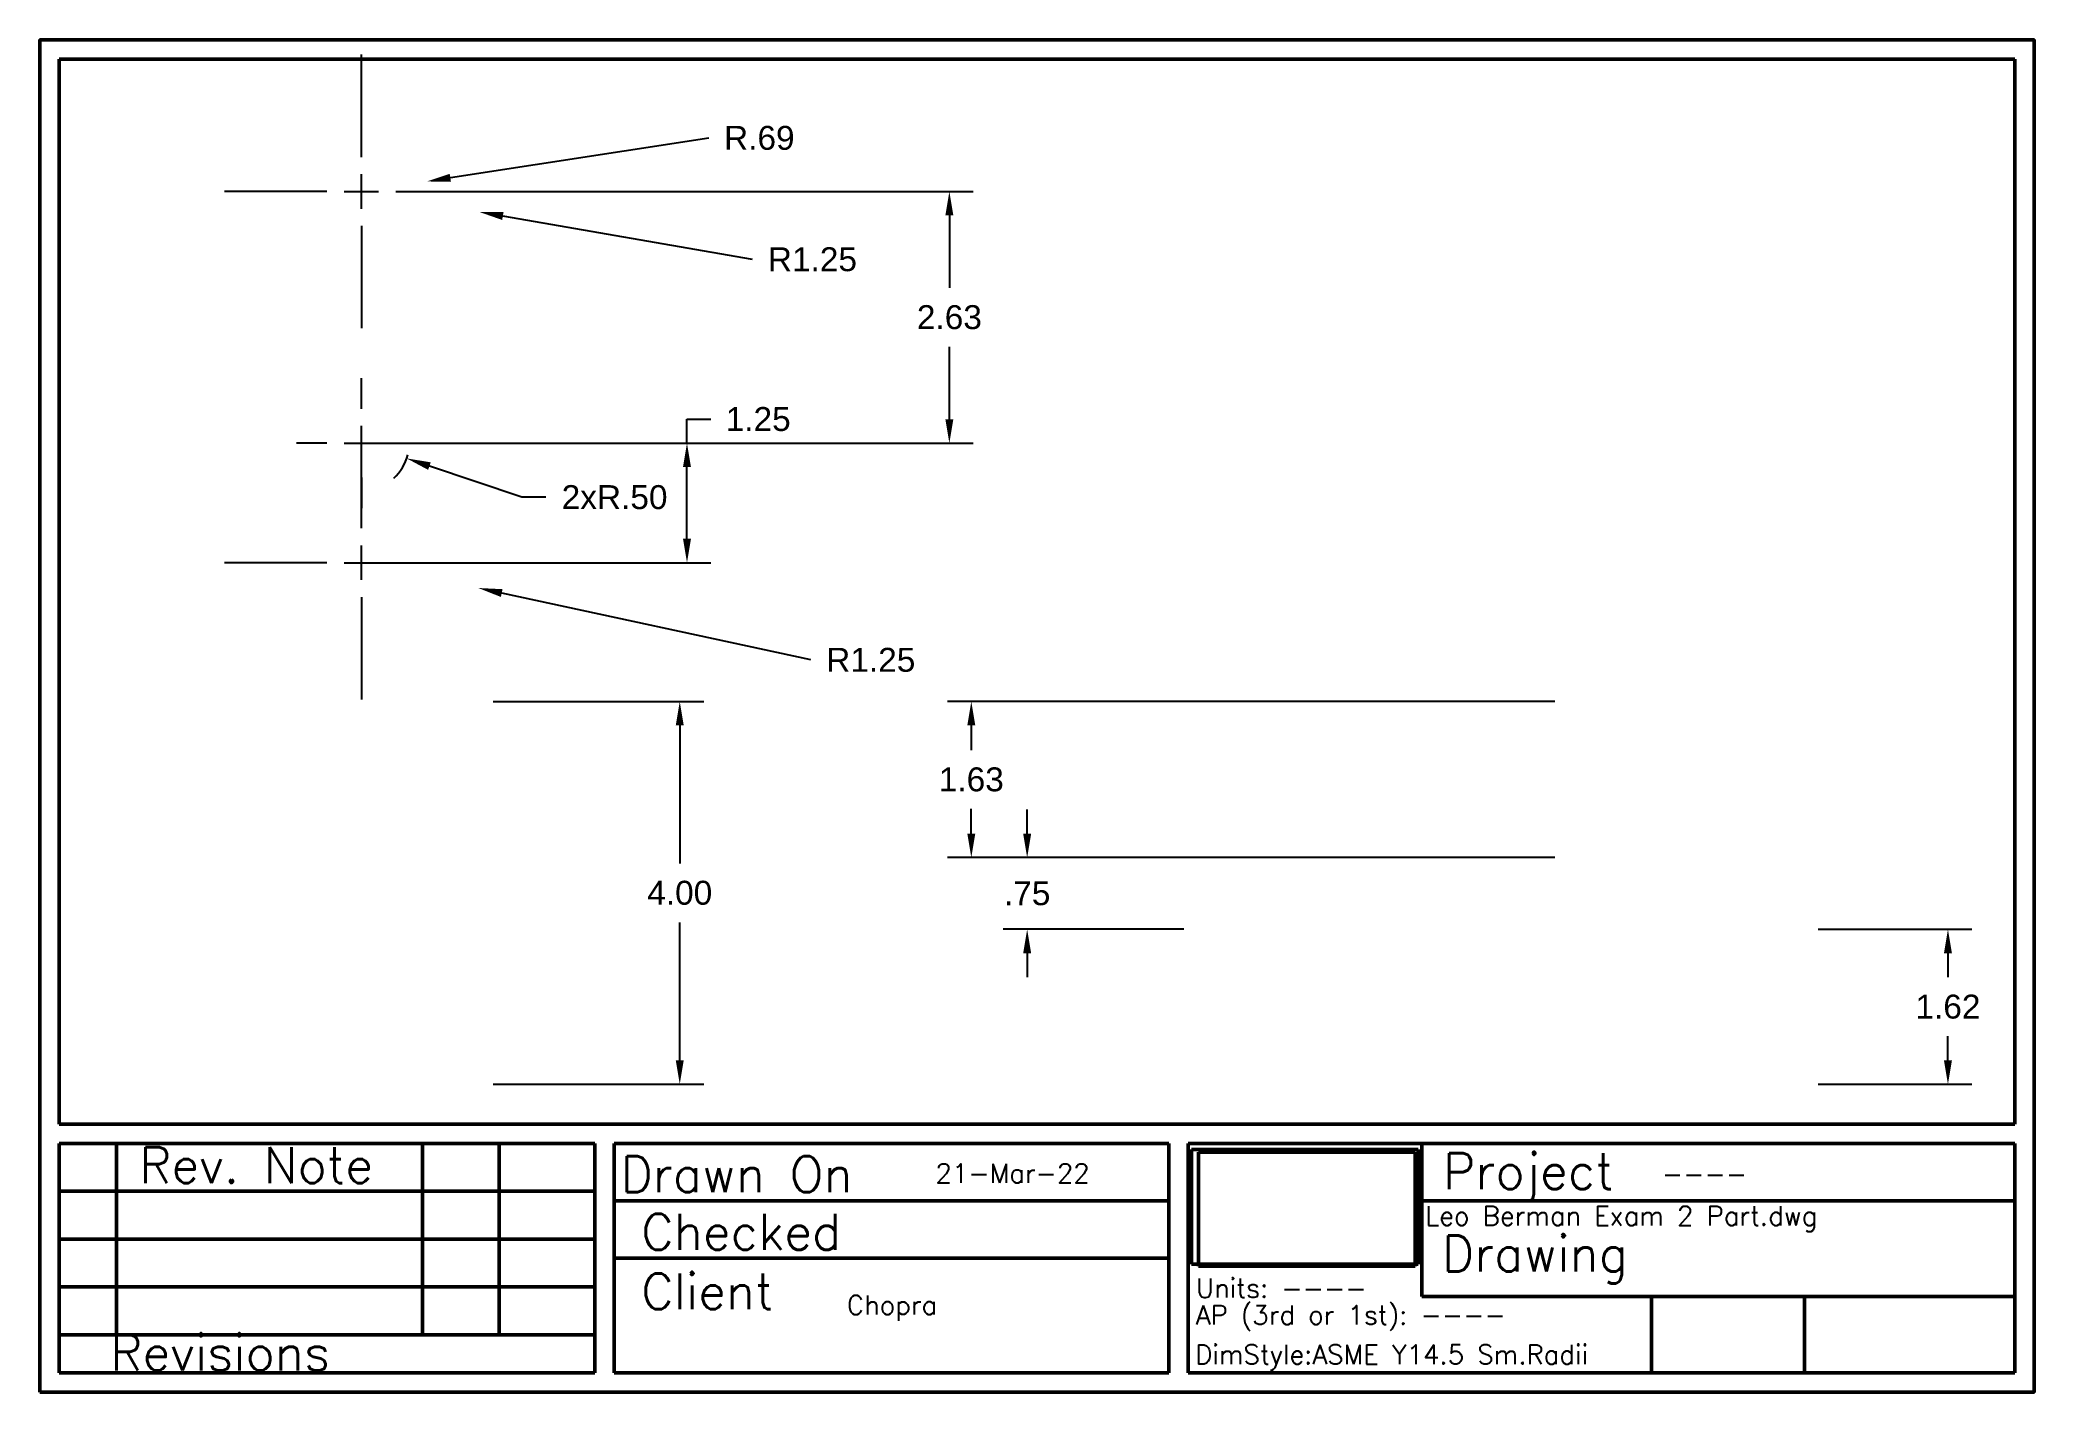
# Paper-space layout 'Layout1-ANSI A4L' of a CAD drawing. Header units: inches. Extents: x 0.1 to 10.5, y 0.1 to 7.1.
import ezdxf

# ---------------------------------------------------------------- set-up
doc = ezdxf.new("R2010")
doc.units = ezdxf.units.IN
doc.header["$MEASUREMENT"] = 0
doc.layers.get('0').update_dxf_attribs({"lineweight": 50})
doc.styles.add('Fields', font='simplex.shx', dxfattribs={"height": 0.1})
doc.styles.get("Standard").update_dxf_attribs({"font": 'arial.ttf'})
doc.styles.add('Title Block', font='simplex.shx', dxfattribs={"height": 0.1875})
doc.dimstyles.new('ASME Y14.5 Small Radii', dxfattribs={"dimtxt": 0.125, "dimasz": 0.125, "dimexe": 0.125, "dimexo": 0.0625, "dimgap": 0.09, "dimtad": 0, "dimtih": 1, "dimtoh": 1, "dimzin": 4, "dimdsep": 46, "dimtxsty": 'Standard', "dimcen": -0.09, "dimadec": 0, "dimazin": 0, "dimtfac": 1, "dimtofl": 0, "dimtmove": 0, "dimatfit": 3, "dimfxl": 1, "dimtolj": 1, "dimtzin": 0, "dimarcsym": 0})
picture_1 = doc.add_image_def('image1.bmp', size_in_pixel=(623, 328))
picture_2 = doc.add_image_def('image2.bmp', size_in_pixel=(643, 326))

# ---------------------------------------------------------------- blocks, each defined once
blk = doc.blocks.new('*D11')
at = {"color": 0, "lineweight": -2, "transparency": 16777216}
for p, q in [((1.74886268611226, 6.530507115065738), (1.748862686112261, 6.785507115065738)), ((3.564245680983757, 6.629877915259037), (2.213394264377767, 6.421994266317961)), ((1.74886268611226, 6.260507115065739), (1.748862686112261, 6.440507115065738)), ((1.568862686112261, 6.350507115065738), (1.313862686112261, 6.350507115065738)), ((1.65886268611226, 6.350507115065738), (1.838862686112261, 6.350507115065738)), ((1.92886268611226, 6.350507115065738), (2.183862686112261, 6.350507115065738)), ((1.74886268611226, 6.170507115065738), (1.748862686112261, 5.915507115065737))]:
    blk.add_line(p, q, dxfattribs=at)
at = {"color": 0, "transparency": 16777216}
blk.add_solid([(2.210225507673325, 6.442585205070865), (2.21656302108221, 6.401403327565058), (2.089848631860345, 6.402981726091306)], dxfattribs=at)
at = {"layer": 'Defpoints', "color": 0, "transparency": 16777216}
for p in [(2.089848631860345, 6.402981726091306), (1.748862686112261, 6.350507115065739)]:
    blk.add_point(p, dxfattribs=at)
at = {"color": 0, "transparency": 16777216, "insert": (3.827975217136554, 6.629877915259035), "char_height": 0.125, "attachment_point": 5}
blk.add_mtext('\\A1;R.69', dxfattribs=at)
blk = doc.blocks.new('*D12')
at = {"color": 0, "lineweight": -2, "transparency": 16777216}
for p, q in [((1.748862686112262, 6.530507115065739), (1.748862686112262, 7.065507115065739)), ((1.748862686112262, 6.260507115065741), (1.748862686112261, 6.440507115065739)), ((1.568862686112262, 6.35050711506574), (1.033862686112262, 6.35050711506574)), ((1.658862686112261, 6.35050711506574), (1.838862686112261, 6.35050711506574)), ((1.928862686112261, 6.35050711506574), (2.463862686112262, 6.35050711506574)), ((1.748862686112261, 6.170507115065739), (1.748862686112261, 5.635507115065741)), ((3.792755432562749, 5.995608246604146), (2.487805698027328, 6.222198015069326))]:
    blk.add_line(p, q, dxfattribs=at)
at = {"color": 0, "transparency": 16777216}
blk.add_solid([(2.491369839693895, 6.242724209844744), (2.484241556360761, 6.201671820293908), (2.364648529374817, 6.243582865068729)], dxfattribs=at)
at = {"layer": 'Defpoints', "color": 0, "transparency": 16777216}
for p in [(1.748862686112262, 6.35050711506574), (2.364648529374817, 6.243582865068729)]:
    blk.add_point(p, dxfattribs=at)
at = {"color": 0, "transparency": 16777216, "insert": (4.10538503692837, 5.995608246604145), "char_height": 0.125, "attachment_point": 5}
blk.add_mtext('\\A1;R1.25', dxfattribs=at)
blk = doc.blocks.new('*D14')
at = {"color": 0, "lineweight": -2, "transparency": 16777216}
for p, q in [((3.449990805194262, 5.035507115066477), (3.449990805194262, 5.160507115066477)), ((3.449990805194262, 5.160507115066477), (3.574990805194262, 5.160507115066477)), ((1.811362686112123, 5.035507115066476), (3.574990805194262, 5.035507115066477)), ((3.449990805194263, 4.535507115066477), (3.449990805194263, 4.910507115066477)), ((1.811362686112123, 4.410507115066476), (3.574990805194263, 4.410507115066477))]:
    blk.add_line(p, q, dxfattribs=at)
at = {"color": 0, "transparency": 16777216}
for points in [[(3.429157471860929, 4.910507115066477), (3.470824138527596, 4.910507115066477), (3.449990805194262, 5.035507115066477)], [(3.429157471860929, 4.535507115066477), (3.470824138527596, 4.535507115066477), (3.449990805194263, 4.410507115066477)]]:
    blk.add_solid(points, dxfattribs=at)
at = {"layer": 'Defpoints', "color": 0, "transparency": 16777216}
for p in [(1.748862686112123, 5.035507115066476), (3.449990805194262, 5.035507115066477), (1.748862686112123, 4.410507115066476)]:
    blk.add_point(p, dxfattribs=at)
at = {"color": 0, "transparency": 16777216, "insert": (3.821922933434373, 5.160507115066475), "char_height": 0.125, "attachment_point": 5}
blk.add_mtext('\\A1;1.25', dxfattribs=at)
blk = doc.blocks.new('*D15')
at = {"color": 0, "lineweight": -2, "transparency": 16777216}
for p, q in [((2.436362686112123, 6.350507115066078), (4.946049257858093, 6.350507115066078)), ((4.821049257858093, 6.225507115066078), (4.821049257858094, 5.846871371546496)), ((4.821049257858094, 5.160507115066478), (4.821049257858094, 5.53914285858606)), ((2.446111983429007, 5.035507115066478), (4.946049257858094, 5.035507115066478))]:
    blk.add_line(p, q, dxfattribs=at)
at = {"color": 0, "transparency": 16777216}
for points in [[(4.80021592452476, 6.225507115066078), (4.841882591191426, 6.225507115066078), (4.821049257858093, 6.350507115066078)], [(4.800215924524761, 5.160507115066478), (4.841882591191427, 5.160507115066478), (4.821049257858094, 5.035507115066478)]]:
    blk.add_solid(points, dxfattribs=at)
at = {"layer": 'Defpoints', "color": 0, "transparency": 16777216}
for p in [(2.373862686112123, 6.350507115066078), (4.821049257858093, 6.350507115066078), (2.383611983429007, 5.035507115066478)]:
    blk.add_point(p, dxfattribs=at)
at = {"color": 0, "transparency": 16777216, "insert": (4.821049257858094, 5.693007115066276), "char_height": 0.125, "attachment_point": 5}
blk.add_mtext('\\A1;2.63', dxfattribs=at)
blk = doc.blocks.new('*D16')
at = {"color": 0, "lineweight": -2, "transparency": 16777216}
for p, q in [((1.748862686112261, 5.215507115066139), (1.748862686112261, 5.375507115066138)), ((1.748862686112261, 4.945507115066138), (1.748862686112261, 5.125507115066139)), ((1.568862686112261, 5.035507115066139), (1.408862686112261, 5.035507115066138)), ((1.658862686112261, 5.035507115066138), (1.838862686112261, 5.035507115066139)), ((1.928862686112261, 5.035507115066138), (2.088862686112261, 5.035507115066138)), ((2.586731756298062, 4.752439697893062), (2.104135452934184, 4.915481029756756)), ((1.748862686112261, 4.855507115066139), (1.748862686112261, 4.695507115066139)), ((2.711731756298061, 4.752439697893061), (2.586731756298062, 4.752439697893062))]:
    blk.add_line(p, q, dxfattribs=at)
blk.add_arc((1.748862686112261, 5.035507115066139), 0.25, 312.6849785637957, 345.6760551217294, dxfattribs=at)
at = {"color": 0, "transparency": 16777216}
blk.add_solid([(2.110803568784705, 4.935218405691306), (2.097467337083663, 4.895743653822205), (1.985711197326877, 4.955489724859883)], dxfattribs=at)
at = {"layer": 'Defpoints', "color": 0, "transparency": 16777216}
for p in [(1.748862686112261, 5.035507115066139), (1.985711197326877, 4.955489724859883)]:
    blk.add_point(p, dxfattribs=at)
at = {"color": 0, "transparency": 16777216, "insert": (3.071641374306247, 4.752439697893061), "char_height": 0.125, "attachment_point": 5}
blk.add_mtext('\\A1;2xR.50', dxfattribs=at)
blk = doc.blocks.new('*D17')
at = {"color": 0, "lineweight": -2, "transparency": 16777216}
for p, q in [((5.227526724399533, 2.995001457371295), (5.227526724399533, 3.120001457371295)), ((6.045311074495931, 2.870001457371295), (5.102526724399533, 2.870001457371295)), ((6.045311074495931, 2.495001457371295), (5.102526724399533, 2.495001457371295)), ((5.227526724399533, 2.370001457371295), (5.227526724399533, 2.245001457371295))]:
    blk.add_line(p, q, dxfattribs=at)
at = {"color": 0, "transparency": 16777216}
for points in [[(5.2066933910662, 2.995001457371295), (5.248360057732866, 2.995001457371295), (5.227526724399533, 2.870001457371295)], [(5.2066933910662, 2.370001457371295), (5.248360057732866, 2.370001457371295), (5.227526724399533, 2.495001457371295)]]:
    blk.add_solid(points, dxfattribs=at)
at = {"layer": 'Defpoints', "color": 0, "transparency": 16777216}
for p in [(6.107811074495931, 2.870001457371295), (5.227526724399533, 2.495001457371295), (6.107811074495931, 2.495001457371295)]:
    blk.add_point(p, dxfattribs=at)
at = {"color": 0, "transparency": 16777216, "insert": (5.227526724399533, 2.682501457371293), "char_height": 0.125, "attachment_point": 5}
blk.add_mtext('\\A1;.75', dxfattribs=at)
blk = doc.blocks.new('*D18')
at = {"color": 0, "lineweight": -2, "transparency": 16777216}
for p, q in [((2.436362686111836, 3.685001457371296), (3.537143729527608, 3.685001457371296)), ((3.412143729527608, 3.560001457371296), (3.412143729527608, 2.838823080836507)), ((3.412143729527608, 1.810001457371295), (3.412143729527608, 2.531179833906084)), ((2.436362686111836, 1.685001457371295), (3.537143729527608, 1.685001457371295))]:
    blk.add_line(p, q, dxfattribs=at)
at = {"color": 0, "transparency": 16777216}
for points in [[(3.391310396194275, 3.560001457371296), (3.432977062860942, 3.560001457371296), (3.412143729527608, 3.685001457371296)], [(3.391310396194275, 1.810001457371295), (3.432977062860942, 1.810001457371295), (3.412143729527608, 1.685001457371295)]]:
    blk.add_solid(points, dxfattribs=at)
at = {"layer": 'Defpoints', "color": 0, "transparency": 16777216}
for p in [(2.373862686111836, 3.685001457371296), (2.373862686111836, 1.685001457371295), (3.412143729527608, 1.685001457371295)]:
    blk.add_point(p, dxfattribs=at)
at = {"color": 0, "transparency": 16777216, "insert": (3.412143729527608, 2.685001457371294), "char_height": 0.125, "attachment_point": 5}
blk.add_mtext('\\A1;4.00', dxfattribs=at)
blk = doc.blocks.new('*D19')
at = {"color": 0, "lineweight": -2, "transparency": 16777216}
for p, q in [((1.748862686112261, 4.590507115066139), (1.748862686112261, 5.125507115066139)), ((1.748862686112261, 4.320507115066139), (1.748862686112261, 4.500507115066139)), ((1.568862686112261, 4.410507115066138), (1.033862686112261, 4.410507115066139)), ((1.658862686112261, 4.410507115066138), (1.838862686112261, 4.410507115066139)), ((1.928862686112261, 4.410507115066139), (2.463862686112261, 4.410507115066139)), ((1.748862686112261, 4.23050711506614), (1.748862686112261, 3.695507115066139)), ((4.097672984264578, 3.902226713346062), (2.481895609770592, 4.251879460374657))]:
    blk.add_line(p, q, dxfattribs=at)
at = {"color": 0, "transparency": 16777216}
blk.add_solid([(2.486301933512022, 4.272241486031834), (2.477489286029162, 4.231517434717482), (2.359723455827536, 4.278317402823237)], dxfattribs=at)
at = {"layer": 'Defpoints', "color": 0, "transparency": 16777216}
for p in [(1.748862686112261, 4.410507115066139), (2.359723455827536, 4.278317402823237)]:
    blk.add_point(p, dxfattribs=at)
at = {"color": 0, "transparency": 16777216, "insert": (4.410302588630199, 3.902226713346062), "char_height": 0.125, "attachment_point": 5}
blk.add_mtext('\\A1;R1.25', dxfattribs=at)
blk = doc.blocks.new('*D20')
at = {"color": 0, "lineweight": -2, "transparency": 16777216}
for p, q in [((7.98531107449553, 3.685001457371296), (4.810541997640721, 3.685001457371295)), ((4.935541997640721, 3.560001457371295), (4.935541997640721, 3.431365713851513)), ((4.935541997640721, 2.995001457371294), (4.935541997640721, 3.123637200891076)), ((7.98531107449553, 2.870001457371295), (4.810541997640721, 2.870001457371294))]:
    blk.add_line(p, q, dxfattribs=at)
at = {"color": 0, "transparency": 16777216}
for points in [[(4.914708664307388, 3.560001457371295), (4.956375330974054, 3.560001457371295), (4.935541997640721, 3.685001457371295)], [(4.914708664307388, 2.995001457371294), (4.956375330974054, 2.995001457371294), (4.935541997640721, 2.870001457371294)]]:
    blk.add_solid(points, dxfattribs=at)
at = {"layer": 'Defpoints', "color": 0, "transparency": 16777216}
for p in [(8.047811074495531, 3.685001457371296), (4.935541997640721, 2.870001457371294), (8.047811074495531, 2.870001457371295)]:
    blk.add_point(p, dxfattribs=at)
at = {"color": 0, "transparency": 16777216, "insert": (4.935541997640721, 3.277501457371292), "char_height": 0.125, "attachment_point": 5}
blk.add_mtext('\\A1;1.63', dxfattribs=at)
blk = doc.blocks.new('*D21')
at = {"color": 0, "lineweight": -2, "transparency": 16777216}
for p, q in [((9.360311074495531, 2.495001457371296), (10.163926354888, 2.495001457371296)), ((10.038926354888, 2.370001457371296), (10.038926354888, 2.243823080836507)), ((10.038926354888, 1.810001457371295), (10.038926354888, 1.936179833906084)), ((9.360311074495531, 1.685001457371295), (10.163926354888, 1.685001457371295))]:
    blk.add_line(p, q, dxfattribs=at)
at = {"color": 0, "transparency": 16777216}
for points in [[(10.01809302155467, 2.370001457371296), (10.05975968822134, 2.370001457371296), (10.038926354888, 2.495001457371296)], [(10.01809302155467, 1.810001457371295), (10.05975968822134, 1.810001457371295), (10.038926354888, 1.685001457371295)]]:
    blk.add_solid(points, dxfattribs=at)
at = {"layer": 'Defpoints', "color": 0, "transparency": 16777216}
for p in [(9.297811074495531, 2.495001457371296), (9.297811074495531, 1.685001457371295), (10.038926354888, 1.685001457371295)]:
    blk.add_point(p, dxfattribs=at)
at = {"color": 0, "transparency": 16777216, "insert": (10.038926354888, 2.090001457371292), "char_height": 0.125, "attachment_point": 5}
blk.add_mtext('\\A1;1.62', dxfattribs=at)

psp = doc.layouts.new('Layout1-ANSI A4L')

# ---------------------------------------------------------------- linework, layer by layer
for p, q in [((10.38917746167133, 7.042772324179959), (0.1686412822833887, 7.042772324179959)), ((0.1686412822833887, 7.042772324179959), (0.1686412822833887, 1.476185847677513)), ((10.38917746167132, 1.476185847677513), (10.38917746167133, 7.042772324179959)), ((0.1686412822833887, 1.476185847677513), (10.38917746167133, 1.476185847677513)), ((0.1686412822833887, 1.376185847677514), (2.968641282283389, 1.376185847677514)), ((0.1686412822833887, 1.376185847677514), (0.1686412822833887, 0.1761858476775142)), ((0.4686412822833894, 1.376185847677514), (0.4686412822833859, 0.3761858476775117)), ((2.068641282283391, 1.376185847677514), (2.068641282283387, 0.3761858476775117)), ((2.468641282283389, 1.376185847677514), (2.468641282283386, 0.3761858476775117)), ((2.968641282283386, 0.1761858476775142), (2.968641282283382, 1.376185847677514)), ((3.068641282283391, 1.376185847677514), (5.968641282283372, 1.376185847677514)), ((3.068641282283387, 0.1761858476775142), (3.068641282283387, 1.376185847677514)), ((5.968641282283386, 0.1761858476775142), (5.968641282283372, 1.376185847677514)), ((6.068641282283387, 1.376185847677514), (10.38917746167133, 1.376185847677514)), ((6.068641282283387, 0.1761858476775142), (6.068641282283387, 1.376185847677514)), ((7.289177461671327, 0.5761858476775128), (7.289177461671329, 1.376185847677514)), ((10.38917746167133, 0.1761858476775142), (10.38917746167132, 1.376185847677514)), ((0.1686412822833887, 1.126185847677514), (2.968641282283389, 1.126185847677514)), ((3.068641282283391, 1.076185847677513), (5.968641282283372, 1.076185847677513)), ((7.289177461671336, 1.076185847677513), (10.38917746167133, 1.076185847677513)), ((0.1686412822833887, 0.8761858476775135), (2.968641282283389, 0.8761858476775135)), ((3.068641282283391, 0.7761858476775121), (5.968641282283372, 0.7761858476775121)), ((0.1686412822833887, 0.6261858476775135), (2.968641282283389, 0.6261858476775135)), ((7.289177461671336, 0.5761858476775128), (10.38917746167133, 0.5761858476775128)), ((8.489177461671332, 0.1761858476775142), (8.489177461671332, 0.5761858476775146)), ((9.28917746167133, 0.1761858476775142), (9.28917746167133, 0.5761858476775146)), ((0.1686412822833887, 0.3761858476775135), (2.968641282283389, 0.3761858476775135)), ((0.1686412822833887, 0.1761858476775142), (2.968641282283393, 0.176185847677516)), ((3.068641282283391, 0.176185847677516), (5.968641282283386, 0.176185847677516)), ((6.068641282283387, 0.176185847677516), (10.38917746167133, 0.1761858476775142))]:
    psp.add_line(p, q)
psp.add_lwpolyline([(0.06864128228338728, 0.0761858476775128), (10.48917746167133, 0.07618584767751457), (10.48917746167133, 7.14277232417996), (0.06864128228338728, 7.142772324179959)], close=True)

# ---------------------------------------------------------------- texts
at = {"attachment_point": 1}
for s, width, gutter_width, insert, char_height, style in [('Rev. Note', 1.600000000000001, 0.9375, (0.5876805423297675, 1.356357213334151), 0.1875, 'Title Block'), ('Drawn On', 2.899999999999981, 0.9375, (3.102678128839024, 1.308712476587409), 0.1875, 'Title Block'), ('Project', 2.899999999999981, 0.9375, (7.40123615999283, 1.324631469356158), 0.1875, 'Title Block'), ('Checked', 2.899999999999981, 0.9375, (3.211488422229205, 1.007308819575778), 0.1875, 'Title Block'), ('Drawing', 2.899999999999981, 0.9375, (7.394611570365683, 0.8939338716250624), 0.1875, 'Title Block'), ('Client', 2.899999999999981, 0.9375, (3.211488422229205, 0.6966851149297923), 0.1875, 'Title Block'), ('Chopra', 1.467079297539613, 0.5, (4.285553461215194, 0.5814813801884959), 0.1, 'Fields'), ('Revisions', 1.895781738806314, 0.9375, (0.4364701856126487, 0.3761858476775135), 0.1875, 'Title Block')]:
    psp.add_mtext_dynamic_manual_height_columns(s, width=width, gutter_width=gutter_width, heights=[0], dxfattribs=dict(at, insert=insert, char_height=char_height, style=style))
at = {"char_height": 0.1, "attachment_point": 1, "style": 'Fields'}
for s, insert in [('21-Mar-22', (4.748743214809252, 1.269976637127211)), ('----', (8.54366906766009, 1.267363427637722)), ('Leo Berman Exam 2 Part.dwg', (7.307621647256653, 1.047602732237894)), ('Units: ----', (6.109923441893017, 0.6700996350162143)), ('AP (3rd or 1st): ----', (6.108447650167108, 0.529505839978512)), ('DimStyle:ASME Y14.5 Sm.Radii', (6.105134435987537, 0.3228977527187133))]:
    psp.add_mtext(s, dxfattribs=dict(at, insert=insert))

# ---------------------------------------------------------------- dimensions: what is measured, and where the dimension line sits
for center, mpoint, picture, middle in [((1.748862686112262, 6.35050711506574), (2.364648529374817, 6.243582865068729), '*D12', (3.792755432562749, 5.995608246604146)), ((1.748862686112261, 6.350507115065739), (2.089848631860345, 6.402981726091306), '*D11', (3.564245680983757, 6.629877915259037)), ((1.748862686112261, 4.410507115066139), (2.359723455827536, 4.278317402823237), '*D19', (4.097672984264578, 3.902226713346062))]:
    dim = psp.add_radius_dim(center=center, mpoint=mpoint, dimstyle='ASME Y14.5 Small Radii', override={"dimlfac": -2})
    dim.commit()
    dim.dimension.update_dxf_attribs({"geometry": picture, "text_midpoint": middle, "dimtype": 164})
for base, p1, p2, picture, middle in [((4.821049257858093, 6.350507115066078), (2.383611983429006, 5.035507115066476), (2.373862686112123, 6.350507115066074), '*D15', (4.821049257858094, 5.693007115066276)), ((3.449990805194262, 5.035507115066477), (1.748862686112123, 4.410507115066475), (1.748862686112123, 5.035507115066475), '*D14', (3.821922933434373, 5.160507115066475)), ((3.412143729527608, 1.685001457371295), (2.373862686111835, 3.685001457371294), (2.373862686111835, 1.685001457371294), '*D18', (3.412143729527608, 2.685001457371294)), ((4.935541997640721, 2.870001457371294), (8.047811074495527, 3.685001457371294), (8.047811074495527, 2.870001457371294), '*D20', (4.935541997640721, 3.277501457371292)), ((5.227526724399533, 2.495001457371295), (6.107811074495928, 2.870001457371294), (6.107811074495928, 2.495001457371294), '*D17', (5.227526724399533, 2.682501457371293)), ((10.038926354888, 1.685001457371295), (9.297811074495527, 2.495001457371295), (9.297811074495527, 1.685001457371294), '*D21', (10.038926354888, 2.090001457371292))]:
    dim = psp.add_linear_dim(base=base, p1=p1, p2=p2, angle=90, dimstyle='ASME Y14.5 Small Radii', override={"dimlfac": -2})
    dim.commit()
    dim.dimension.update_dxf_attribs({"geometry": picture, "text_midpoint": middle})
dim = psp.add_radius_dim(center=(1.748862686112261, 5.035507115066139), mpoint=(1.985711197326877, 4.955489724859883), text='2x<>', dimstyle='ASME Y14.5 Small Radii', override={"dimlfac": -2})
dim.commit()
dim.dimension.update_dxf_attribs({"geometry": '*D16', "text_midpoint": (3.071641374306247, 4.752439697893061), "dimtype": 164})

# ---------------------------------------------------------------- pictures from other files: only their frames are drawn
image = psp.add_image(picture_2, insert=(6.086968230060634, 0.743980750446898), size_in_units=(1.1839476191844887, 0.6002596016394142))
image.dxf.flags = 7
image = psp.add_image(picture_1, insert=(6.122729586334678, 0.7347553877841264), size_in_units=(1.132395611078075, 0.5961890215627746))
image.dxf.flags = 7

doc.saveas('drawing.dxf')
